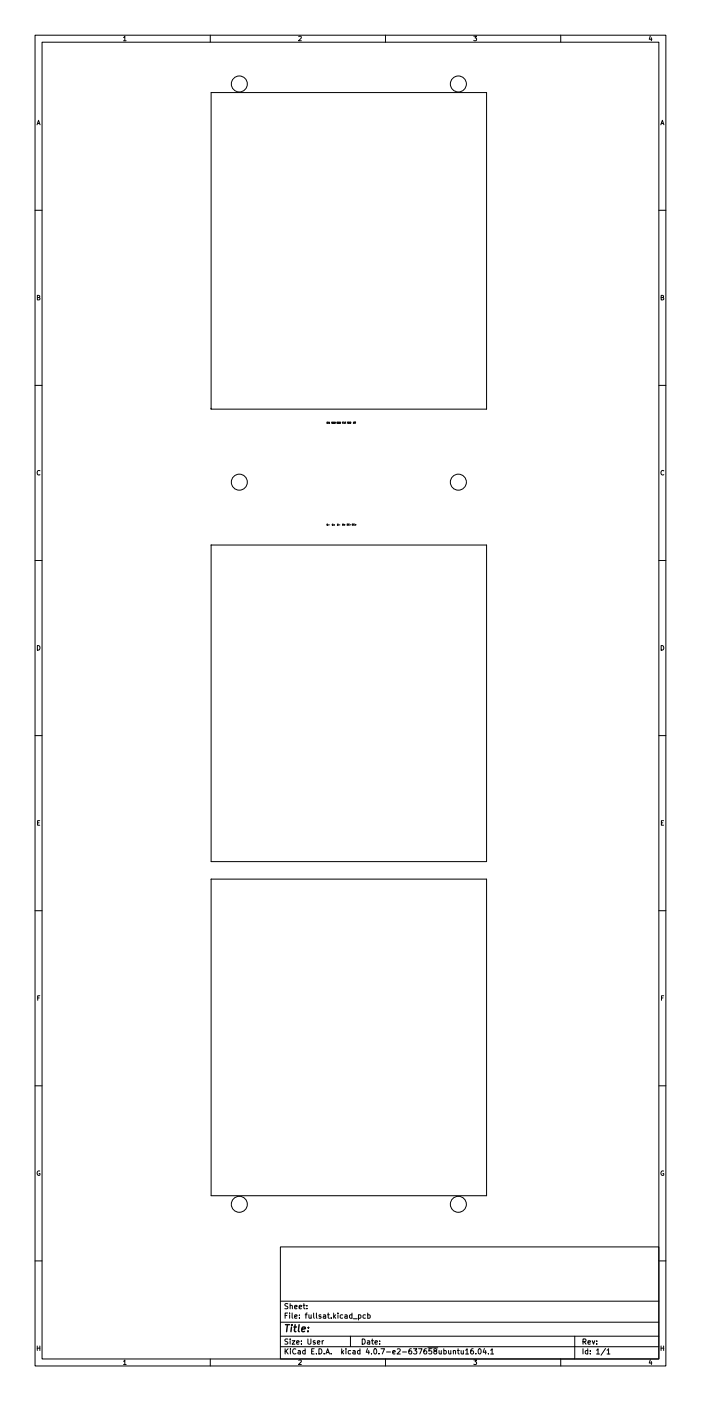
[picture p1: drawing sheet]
<svg xmlns="http://www.w3.org/2000/svg" width="200mm" height="400mm" viewBox="0 0 200 400" stroke-linecap="round" stroke-linejoin="round" font-family="sans-serif">
<g fill="none" stroke="#000" stroke-width=".29">
<path d="M10 10.1h180v380h-180zM12 12h176v376h-176zM35.2 10.7l.4-.4v1.3M35.2 11.6h.8M60 10.1v1.9M85.2 10.5l.5-.2 .3 .4-.8 .9h.8M110 10.1v1.9M135.2 10.3h.8l-.4 .5 .3 .2v.5h-.7M160 10.1v1.9M185.6 10.3l-.4 .9h.9M185.9 10.8v.8M10.6 35.6l.4-1.3 .4 1.3"/>
<path d="M10.7 35.3h.6M60.2 26.4h78.6v90.4h-78.6zM188.6 35.6l.4-1.3 .4 1.3M188.7 35.3h.6M10 60.1h2M188 60.1h2M10.7 85l.5-.1 .1-.4-.6-.2v1.3h.5l.2-.4-.3-.2M188.7 85l.5-.1 .1-.4-.6-.2v1.3h.5l.2-.4-.3-.2M10 110.1h2M188 110.1h2M11.4 134.5a.58 .58 0 0 0-.8 .5 .58 .58 0 0 0 .8 .5M93.5 120.5l-.2 .1 .2 .2-.2 .1"/>
<path d="M93.7 120.5v.4M93.8 120.6l.2-.1v.4M93.8 120.9h.3M94.9 120.5l-.2 .1v.3l.1-.2M95.3 120.5v.4l-.2-.4v.4M95.5 120.5l.2 .1-.1 .3h-.1zM96.3 120.5l-.2 .1 .1 .3 .1-.2M96.8 120.5v.4l-.3-.4v.4M96.9 120.5l.3 .1-.1 .3h-.2zM97.9 120.5l-.2 .2 .2 .2M98.1 120.5v.4h.2M98.4 120.5v.4"/>
<path d="M98.5 120.7l.2 .2M98.7 120.5l-.3 .2M99.1 120.5l.1 .4 .2-.4M99.5 120.5l.2 .1v.3h-.2zM99.9 120.5l.2 .1v.3h-.2zM100.8 120.9l.1-.4 .2 .4M100.8 120.8h.2M189.4 134.5a.58 .58 0 0 0-.8 .5 .58 .58 0 0 0 .8 .5M60.2 155.6h78.6v90.4h-78.6zM93.5 149.7h-.2v.3l.1-.1M93.7 149.9h.3M95 149.7h-.2v.3l.1-.1"/>
<path d="M95.2 149.9h.3M95.3 149.7v.3M96.3 149.8l.2-.1-.2-.1v.4M96.4 149.8l.1 .2M96.7 149.9h.3M97.8 149.8l.2-.2h-.2v.4M97.9 149.8l.1 .2M98.2 149.9h.3M98.3 149.7v.3M99.3 149.6l-.3 .1 .2 .3h-.2M99.7 149.6l-.3 .2 .3 .2M99.8 149.8h.3"/>
<path d="M100.7 149.6l-.2 .1 .2 .3h-.2M101.1 149.6l-.2 .2 .2 .2M101.3 149.8h.3M101.5 149.7v.3M10 160.1h2M188 160.1h2M10.7 184.3a.66 .66 0 0 1 .7 .7 .66 .66 0 0 1-.7 .6zM188.7 184.3a.66 .66 0 0 1 .7 .7 .66 .66 0 0 1-.7 .6zM10 210.1h2M188 210.1h2M10.7 235h.5M11.3 234.3h-.6v1.3h.6"/>
<path d="M188.7 235h.5M189.3 234.3h-.6v1.3h.6M60.2 251h78.6v90.4h-78.6zM10 260.1h2M188 260.1h2M10.8 285h.4M11.4 284.3h-.6v1.3M188.8 285h.4M189.4 284.3h-.6v1.3M10 310.1h2M188 310.1h2M11.3 334.4a.59 .59 0 0 0-.7 .6 .59 .59 0 0 0 .8 .5v-.4h-.2"/>
<path d="M189.3 334.4a.59 .59 0 0 0-.7 .6 .59 .59 0 0 0 .8 .5v-.4h-.2M80 356.1h108v32h-108zM10 360.1h2M80 377.5h108M80 371.5h108M81.4 375.6h.5M82.1 374.9h-.7v1.5M82.1 372.3l-.7 .1a.63 .63 0 0 0 .7 .8l-.1 .5h-.7M82.6 374.9v.2M82.6 375.4v1M82.8 372.9l.6-.1v.9M82.8 372.2v1.5"/>
<path d="M83.4 374.9v1.3l.2 .2M84.1 375.9l.7-.1-.1-.3-.4-.1-.2 .2v.8h.6M84.1 373.2l.7-.1-.1-.3-.4-.1-.2 .2v.8h.6M85.4 373.2l.7-.1-.1-.3-.4-.1-.2 .2v.8h.6M85.4 376.3v.1M85.4 375.5v.1M86.5 372.7h.6M86.7 372.2v1.3l.4 .2M87.1 375.4h.5M87.6 373.6v.1M87.6 372.8v.1M87.6 374.9l-.3 .2v1.3"/>
<path d="M88.1 375.4l.1 1 .6-.1M88.8 375.4v1M89.5 374.9v1.3l.2 .2M90.3 374.9v1.3l.2 .2M91.6 375.5l-.4-.1-.2 .2 .1 .3 .5 .1v.4h-.6M92.3 375.5h.6v.9M92.9 375.8l-.7 .3 .2 .3h.5M93.4 375.4h.6M93.6 374.9v1.3l.4 .2M94.5 376.3v.1M95.2 374.9v1.5M95.4 375.9l.4 .5"/>
<path d="M95.8 375.4l-.6 .6M96.4 374.9v.2M96.4 375.4v1M97.8 375.5l-.4-.1-.3 .3 .1 .7h.6M98.4 375.5h.6l.1 .9M99.1 375.8l-.7 .3 .2 .3h.5M100.4 375.5l-.4-.1-.3 .3 .2 .7h.5M100.4 374.9v1.5M100.8 376.6h1.1M102.3 375.5l.4-.1 .3 .3-.1 .7h-.6M102.3 375.4v1.5M104.3 375.5l-.4-.1-.3 .3 .1 .7h.6"/>
<path d="M104.9 375.5l.5-.1 .2 .3-.1 .7h-.6M104.9 374.9v1.5M188 360.1h2M10.6 384.3v1.3M10.6 385h.8M11.4 384.3v1.3M35.2 388.7l.4-.4v1.3M35.2 389.6h.8M60 388v2M80 384.6h108M80 381.6h108M81.4 385.1v1.5"/>
<path d="M81.6 385.8l.6 .8M82.1 382.4l-.7 .1a.63 .63 0 0 0 .7 .8l-.1 .5h-.7M82.2 385.1l-.8 .9M82.8 382.3v.2M82.8 382.8v1M82.9 385.1v.2M82.9 385.6v1M83.4 382.8h.7l-.7 1h.7M84.4 385.3a.67 .67 0 0 0-.9 .6 .67 .67 0 0 0 .9 .6M84.6 383.3l.8-.1-.1-.3-.4-.1-.3 .2 .1 .8h.6M85.1 385.7h.5l.1 .9M85.2 388.5l.5-.2 .3 .4-.8 .9h.8"/>
<path d="M85.7 386l-.7 .3 .2 .3h.5M86 383.7v.1M86 382.9v.1M87.1 385.7l-.5-.1-.2 .3 .1 .7h.6M87.1 385.1v1.5M87.9 382.3v1.2l.2 .3 .6-.3v-1.2M88.9 385.8h.5M89.6 385.1h-.7v1.5h.7M89.9 382.9l-.3-.1-.2 .2v.3l.5 .1v.4h-.5M90.3 386.5v.1M90.6 383.3l.7-.1-.1-.3-.4-.1-.2 .2v.8h.6M91 385.1a.76 .76 0 0 1 .9 .8 .76 .76 0 0 1-.9 .7z"/>
<path d="M91.9 382.8v1M92.4 382.8l-.5 .3M92.5 386.5v.1M93 386.6l.5-1.5 .5 1.5M93.1 386.2h.8M94.5 386.5v.1M97.5 385.1v1.5M97.6 386.1l.5 .5M98.1 385.6l-.6 .6M98.7 385.1v.2M98.7 385.6v1M100 381.6v3"/>
<path d="M100.1 385.7l-.5-.1-.2 .3 .1 .7h.6M100.7 385.7h.6l.1 .9M101.4 386l-.8 .3 .3 .3h.5M102.7 385.7l-.4-.1-.3 .3 .1 .7h.6M102.7 385.1v1.5M103.4 382.3a.76 .76 0 0 1 .8 .8 .76 .76 0 0 1-.8 .7zM104.9 382.9h.5l.1 .9M104.9 385.1l-.4 1h.9M105.2 385.6v1M105.5 383.2l-.7 .3 .2 .3h.5M106 386.5v.1M106 382.8h.6"/>
<path d="M106.2 382.3v1.3l.4 .2M106.9 385.2l.1-.1a.73 .73 0 0 1 .5 .8 .73 .73 0 0 1-.6 .7l-.3-.5zM107 383.3l.7-.1-.1-.3-.4-.1-.2 .2 .1 .8h.5M108.1 386.5v.1M108.4 383.7v.1M108.4 382.9v.1M108.7 385.1h1l-.6 1.5M110 388v2M110.3 386.1h1.1M112.1 386.1l.7-.1-.1-.3-.4-.1-.2 .2v.8h.6M113.4 385.3l.5-.2 .3 .5-.9 1h.9M114.9 386.1h1.1"/>
<path d="M117.4 385.1l-.5 .1-.2 .3-.1 .8 .3 .3 .5-.1v-.7l-.5-.1-.3 .3M118 385.1h.9l-.5 .6 .5 .1v.7l-.3 .1-.6-.1M119.4 385.1h1l-.6 1.5M121.6 385.1l-.4 .1-.2 .3-.1 .8 .3 .3 .5-.1-.1-.7-.4-.1-.3 .3M122.1 384.9h2.8M123.1 385.1h-.7v.7h.7v.7l-.2 .1-.5-.1M124.1 385.8l-.3-.3 .1-.2 .6-.1 .1 .4-.8 .5 .3 .5 .5-.3-.2-.5M125.3 385.6l.1 1 .5-.1M125.9 385.6v1M126.6 385.7l.5-.1 .3 .3-.2 .7h-.6M126.6 385.1v1.5M128 385.6l.1 1 .5-.1"/>
<path d="M128.6 385.6v1M129.4 385.8l.5-.1 .1 .9M129.4 385.6v1M130.5 385.6h.6M130.7 385.1v1.3l.4 .2M131.6 385.6v1l.6-.1M132.2 385.6v1M132.9 385.6l.4-.5v1.5M132.9 386.6h.8M135 385.1l-.4 .1-.2 .3-.1 .8 .3 .3 .5-.1-.1-.7-.4-.1-.3 .3M135.2 388.3h.8l-.4 .5 .3 .2v.5h-.7M135.8 386.5v.1"/>
<path d="M136.6 385.2l.2-.1a.73 .73 0 0 1 .5 .8 .73 .73 0 0 1-.7 .7l-.2-.5zM138.2 385.1l-.3 1h.9M138.6 385.6v1M139.4 386.5v.1M140 385.6l.4-.5v1.5M140 386.6h.9M160 388v2M164 381.6v6.4M166.4 385.1v1.5M167.7 385.7l-.4-.1-.3 .3 .1 .7h.6M167.7 385.1v1.5M168.4 386.5v.1"/>
<path d="M168.4 385.7v.1M170.2 385.6l.4-.5v1.5M170.2 386.6h.9M172.8 385.1l-1.3 1.9M173.2 385.6l.4-.5v1.5M173.2 386.6h.9M185.6 388.3l-.4 .9h.9M185.9 388.8v.8M188.6 385h.8M188.6 384.3v1.3M189.4 384.3v1.3"/>
<circle cx="68.3" cy="24" r="2.29"/>
<circle cx="130.8" cy="24" r="2.29"/>
<circle cx="68.3" cy="137.7" r="2.29"/>
<circle cx="101.3" cy="120.7" r=".19"/>
<circle cx="130.8" cy="137.7" r="2.29"/>
<circle cx="68.3" cy="343.9" r="2.29"/>
<circle cx="130.8" cy="343.9" r="2.29"/>
</g>
<path d="M166.4 383.1l.7-.1v-.5l-.7-.2v1.5M166.7 383.1l.5 .7M167.8 383.3l.7-.1-.1-.3-.4-.1-.2 .2 .1 .8h.5M169 382.8l.4 1 .3-1M170.3 383.7v.1M170.3 382.9v.1" fill="none" stroke="#000" stroke-width=".3"/>
<path d="M81.5 378.3h1.1M82 378.3l-.2 2M83.2 378.9l-.2 1.4M83.3 378.3l-.1 .1M83.8 378.9h.8M84.2 378.3l-.2 1.7 .4 .3M85.4 378.3l-.3 1.7 .3 .3M86.1 379.6l1-.2v-.4h-.8l-.2 1 .2 .3 .6-.1M88 379v.2M87.9 380.1v.2" fill="none" stroke="#000" stroke-width=".4"/>
</svg>
